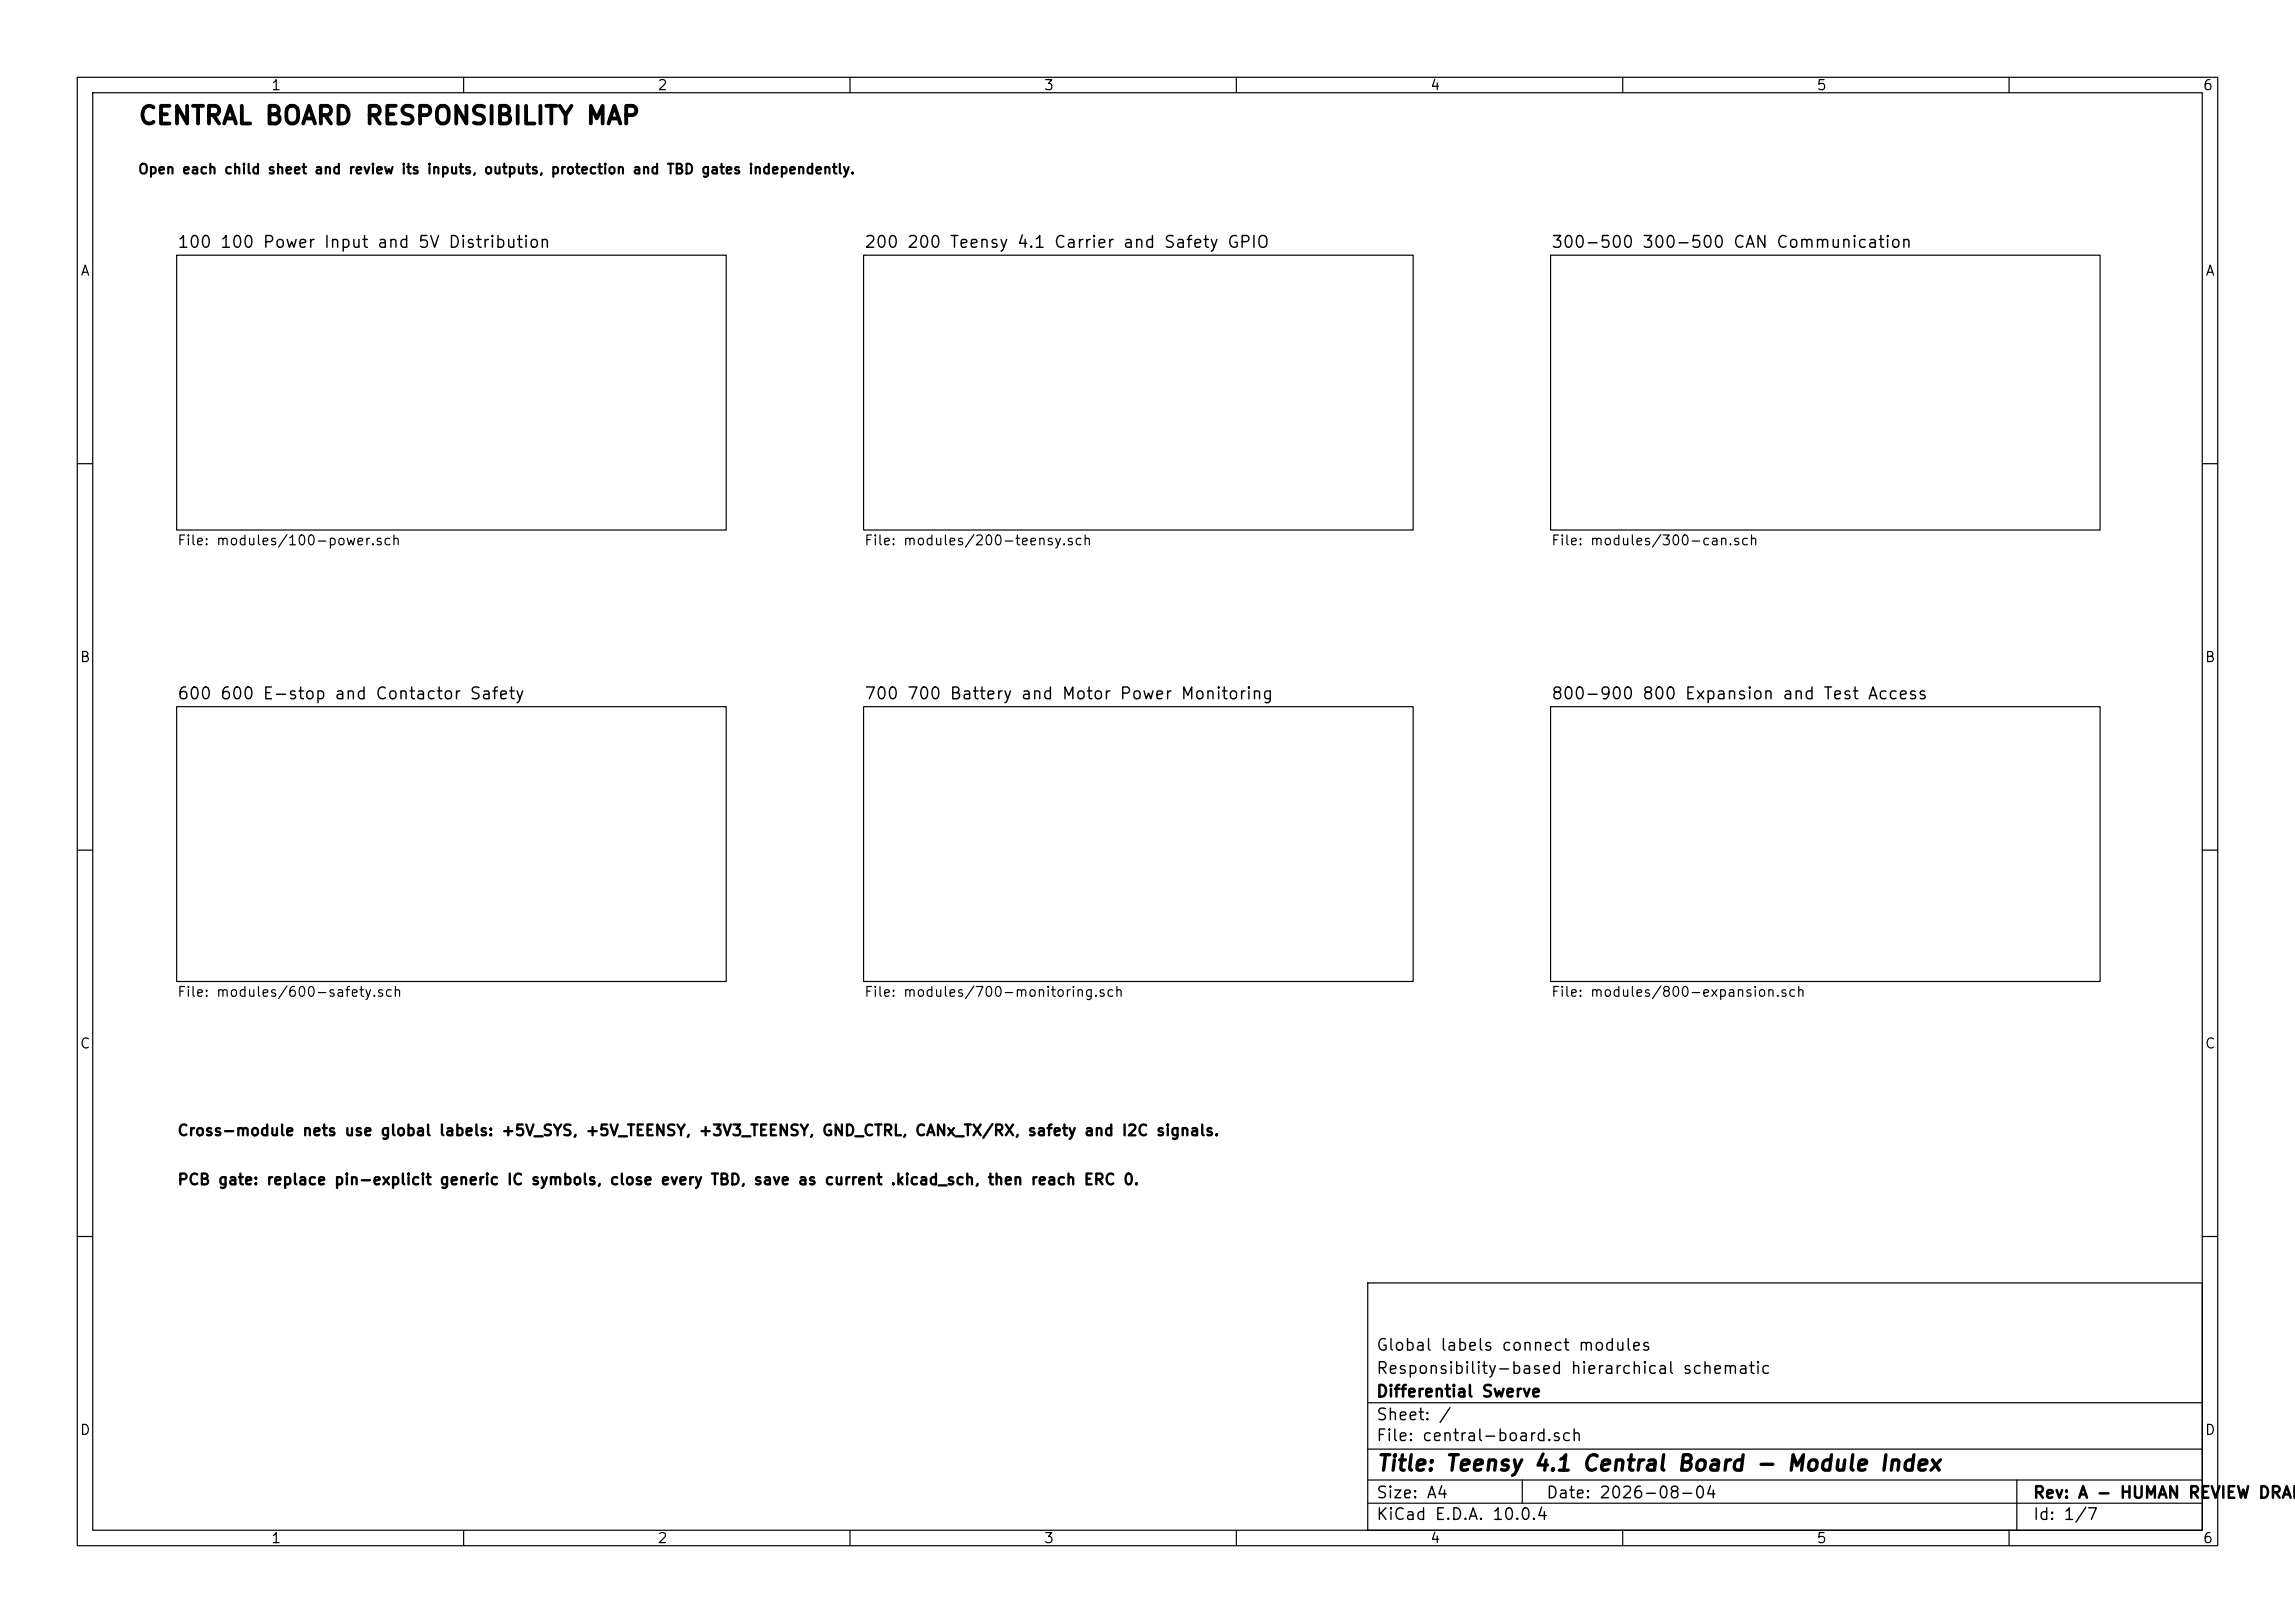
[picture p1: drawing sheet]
<svg xmlns="http://www.w3.org/2000/svg" width="297mm" height="210mm" viewBox="0 0 297 210" stroke-linecap="round" stroke-linejoin="round" font-family="sans-serif">
<defs><g id="words">
<text font-size="2.3" x="17.8" y="16.7">CENTRAL BOARD RESPONSIBILITY MAP</text>
<text font-size="2" x="178" y="190.8">Title: Teensy 4.1 Central Board - Module Index</text>
<g font-size="1.5">
<text x="22.9" y="32.5">100 100 Power Input and 5V Distribution</text>
<text x="111.8" y="32.5">200 200 Teensy 4.1 Carrier and Safety GPIO</text>
<text x="200.7" y="32.5">300-500 300-500 CAN Communication</text>
<text x="22.9" y="90.9">600 600 E-stop and Contactor Safety</text>
<text x="111.8" y="90.9">700 700 Battery and Motor Power Monitoring</text>
<text x="200.7" y="90.9">800-900 800 Expansion and Test Access</text>
<text x="178" y="178.2">Responsibility-based hierarchical schematic</text>
<text x="178" y="175.2">Global labels connect modules</text>
<text x="178" y="184.2">Sheet: /</text>
<text x="178" y="181.2">Differential Swerve</text>
<text x="178" y="186.9">File: central-board.sch</text>
<text x="178" y="197.1">KiCad E.D.A. 10.0.4</text>
<text x="178" y="194.3">Size: A4</text>
<text x="200" y="194.3">Date: 2026-08-04</text>
<text x="263" y="194.3">Rev: A - HUMAN REVIEW DRAFT</text>
<text x="263" y="197.1">Id: 1/7</text>
</g>
<g font-size="1.4">
<text x="22.9" y="147.3">Cross-module nets use global labels: +5V_SYS, +5V_TEENSY, +3V3_TEENSY, GND_CTRL, CANx_TX/RX, safety and I2C signals.</text>
<text x="22.9" y="153.7">PCB gate: replace pin-explicit generic IC symbols, close every TBD, save as current .kicad_sch, then reach ERC 0.</text>
</g>
<g font-size="1.3">
<text x="35" y="12">1</text>
<text x="85" y="12">2</text>
<text x="135" y="12">3</text>
<text x="185" y="12">4</text>
<text x="235" y="12">5</text>
<text x="285" y="12">6</text>
<text x="17.8" y="22.8">Open each child sheet and review its inputs, outputs, protection and TBD gates independently.</text>
<text x="10.3" y="36">A</text>
<text x="285.3" y="36">A</text>
<text x="22.9" y="70.9">File: modules/100-power.sch</text>
<text x="111.8" y="70.9">File: modules/200-teensy.sch</text>
<text x="200.7" y="70.9">File: modules/300-can.sch</text>
<text x="10.3" y="86">B</text>
<text x="285.3" y="86">B</text>
<text x="22.9" y="129.3">File: modules/600-safety.sch</text>
<text x="111.8" y="129.3">File: modules/700-monitoring.sch</text>
<text x="200.7" y="129.3">File: modules/800-expansion.sch</text>
<text x="10.3" y="136">C</text>
<text x="285.3" y="136">C</text>
<text x="10.3" y="186">D</text>
<text x="285.3" y="186">D</text>
<text x="35" y="200">1</text>
<text x="85" y="200">2</text>
<text x="135" y="200">3</text>
<text x="185" y="200">4</text>
<text x="235" y="200">5</text>
<text x="285" y="200">6</text>
</g>
</g></defs>
<g fill="none" stroke="#000" stroke-width=".15">
<path d="M10 10h277v190h-277zM12 12h273v186h-273zM60 10v2M110 10v2M160 10v2M210 10v2M260 10v2M22.9 33h71.1v35.6h-71.1zM111.8 33h71.1v35.6h-71.1zM200.7 33h71.1v35.6h-71.1zM10 60h2M285 60h2"/>
<path d="M22.9 91.4h71.1v35.6h-71.1zM111.8 91.4h71.1v35.6h-71.1zM200.7 91.4h71.1v35.6h-71.1zM10 110h2M285 110h2M10 160h2M177 166h108v32h-108zM285 160h2M60 198v2M110 198v2M160 198v2M177 194.5h108"/>
<path d="M177 191.5h108M177 187.5h108M177 181.5h108M197 191.5v3M210 198v2M260 198v2M261 191.5v6.5"/>
</g>
<use href="#words"/>
</svg>
